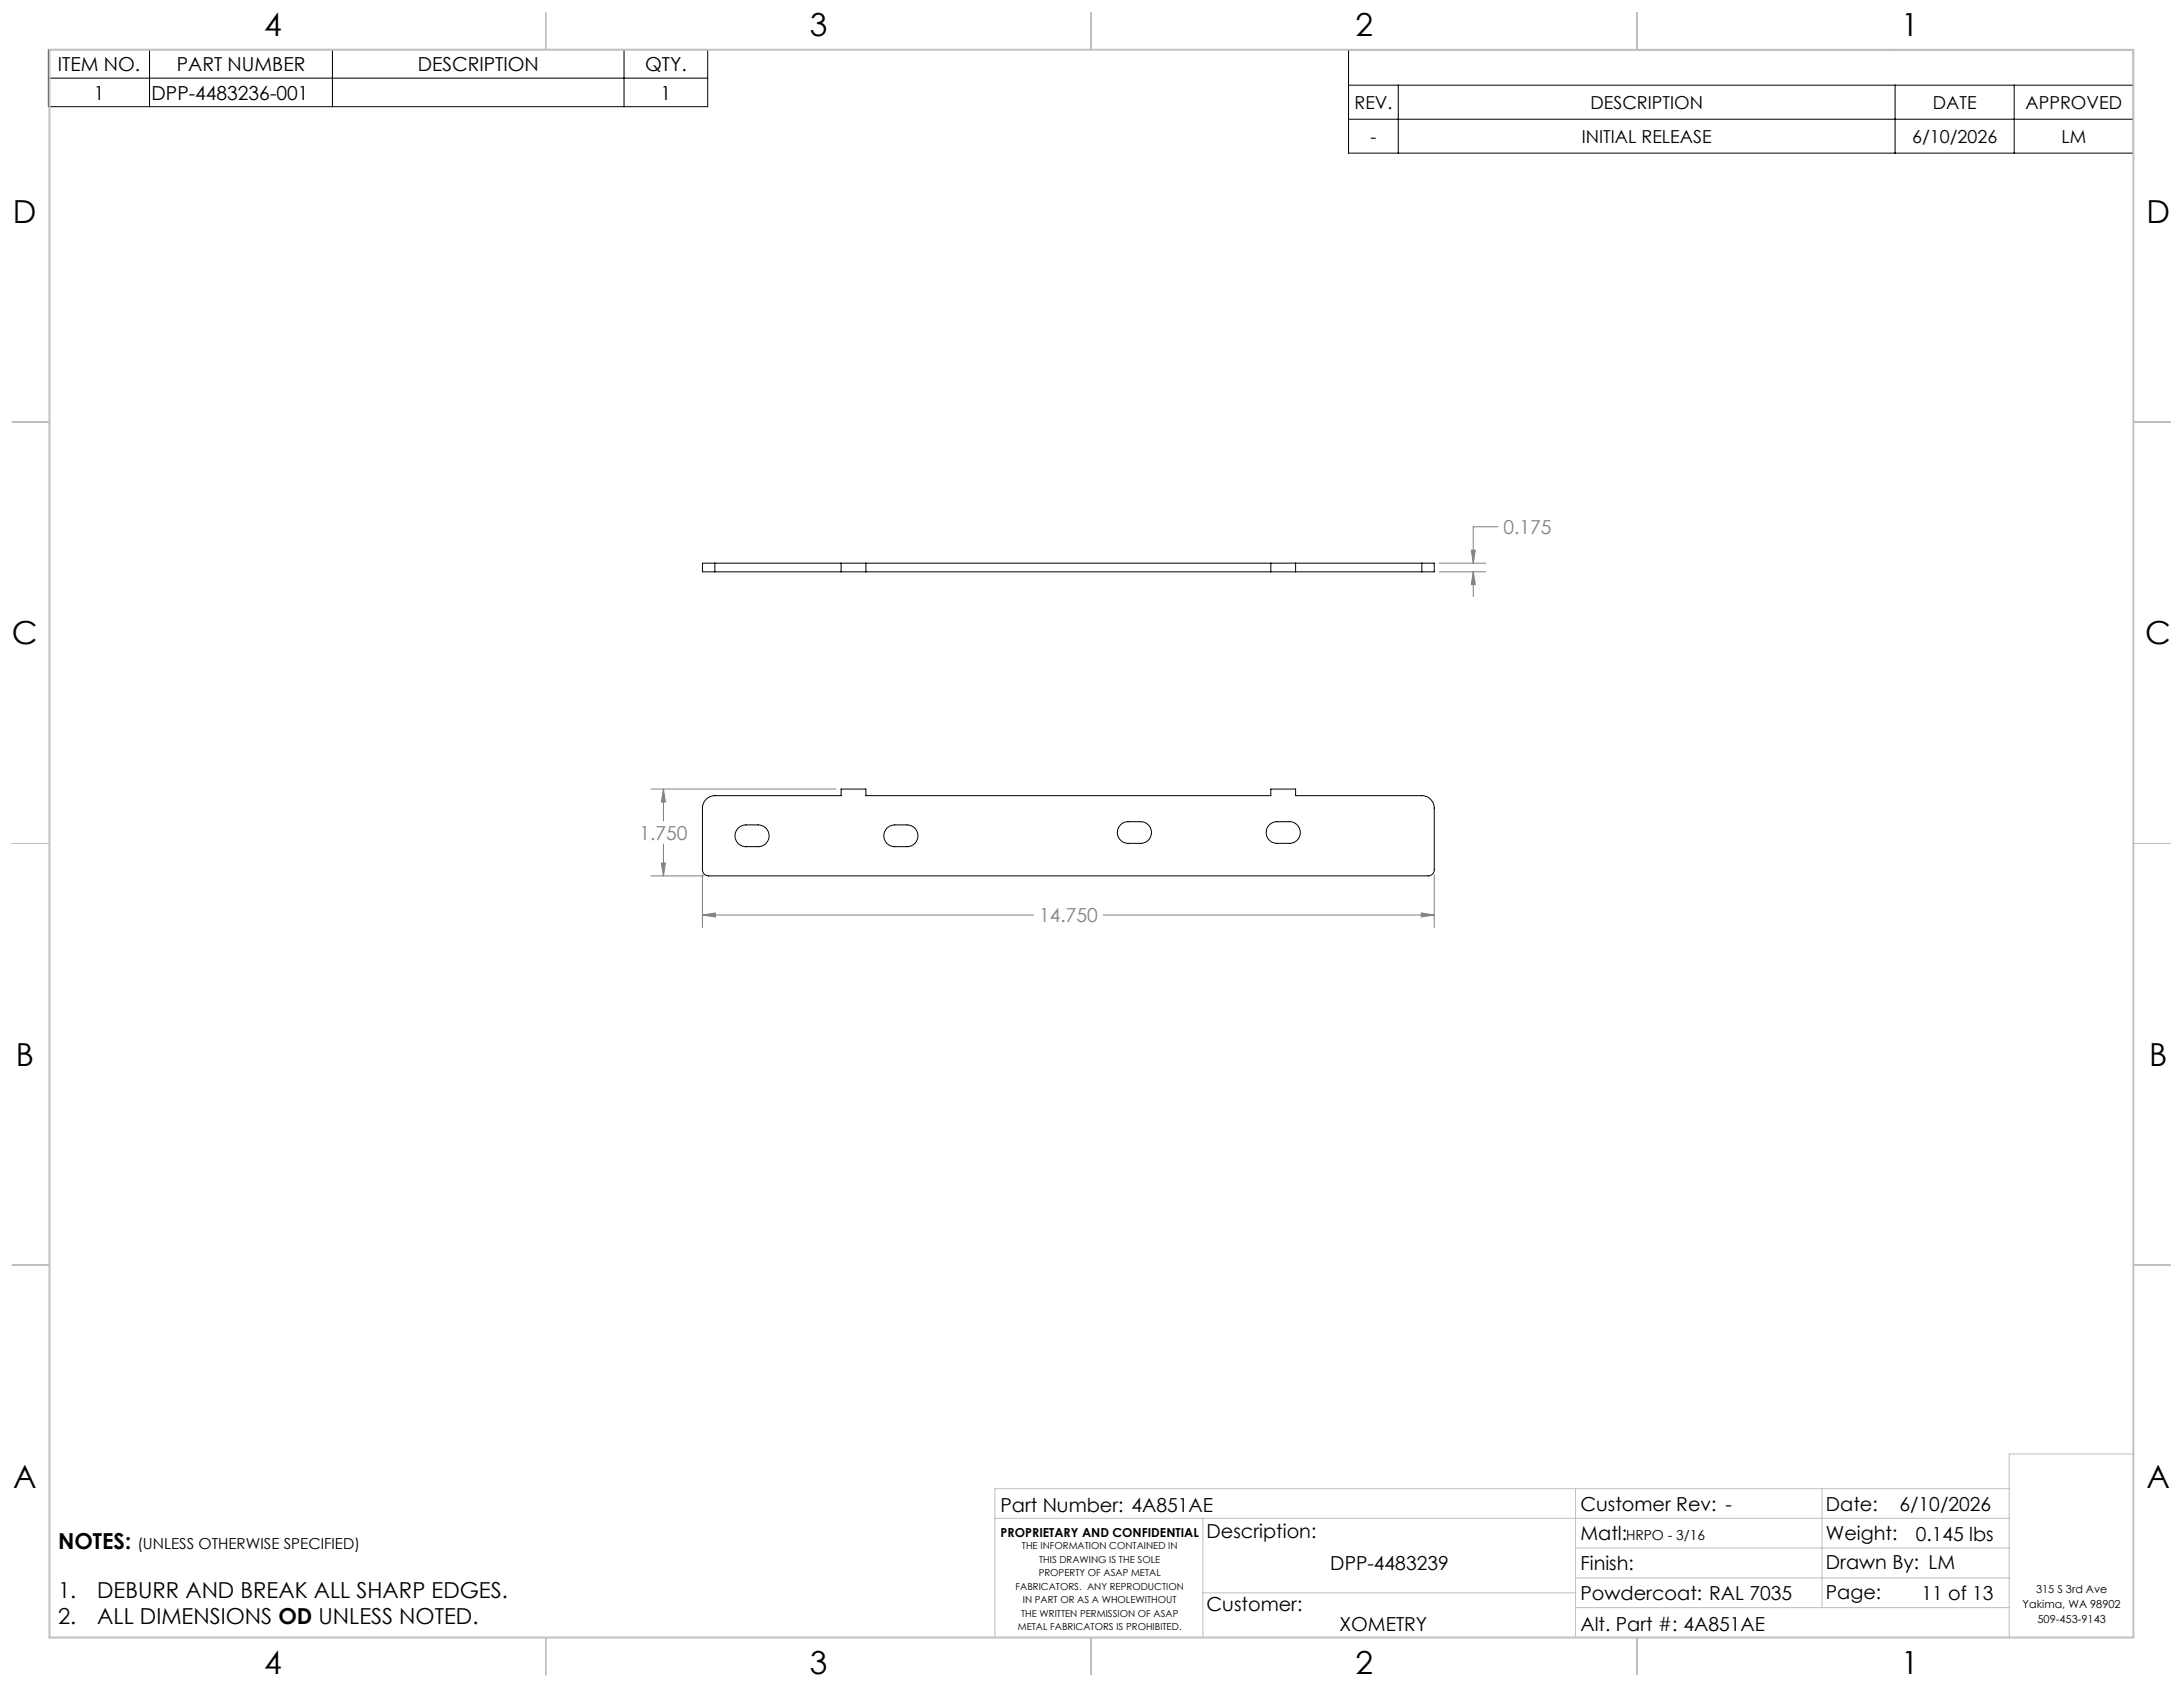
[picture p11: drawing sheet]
<svg xmlns="http://www.w3.org/2000/svg" width="559mm" height="432mm" viewBox="0 0 559 432" stroke-linecap="round" stroke-linejoin="round" font-family="sans-serif">
<defs><g id="words">
<g font-size="8.1">
<text x="67.6" y="9.3">4</text>
<text x="207.3" y="9.3">3</text>
<text x="347" y="9.3">2</text>
<text x="486.7" y="9.3">1</text>
<text x="3.3" y="57">D</text>
<text x="549.4" y="57">D</text>
<text x="3" y="164.9">C</text>
<text x="549.1" y="164.9">C</text>
<text x="4" y="272.9">B</text>
<text x="550.1" y="272.9">B</text>
<text x="3.3" y="380.8">A</text>
<text x="549.4" y="380.8">A</text>
<text x="67.6" y="428.4">4</text>
<text x="207.3" y="428.4">3</text>
<text x="347" y="428.4">2</text>
<text x="486.7" y="428.4">1</text>
</g>
<g font-size="5.6">
<text x="14.9" y="396.4">NOTES:</text>
<text x="14.9" y="409">1.</text>
<text x="24.9" y="409">DEBURR AND BREAK ALL SHARP EDGES.</text>
<text x="14.9" y="415.6">2.</text>
<text x="24.9" y="415.6">ALL DIMENSIONS OD UNLESS NOTED.</text>
</g>
<g font-size="4.9">
<text x="14.8" y="18.2">ITEM NO.</text>
<text x="45.2" y="18.2">PART NUMBER</text>
<text x="106.9" y="18.2">DESCRIPTION</text>
<text x="165.1" y="18.2">QTY.</text>
<text x="24" y="25.5">1</text>
<text x="38.8" y="25.5">DPP-4483236-001</text>
<text x="169.1" y="25.5">1</text>
<text x="256.1" y="386.9">Part Number: 4A851AE</text>
<text x="404.6" y="386.8">Customer Rev: -</text>
<text x="467.4" y="386.7">Date:</text>
<text x="486.2" y="386.7">6/10/2026</text>
<text x="308.9" y="393.8">Description:</text>
<text x="404.6" y="394.3">Matl:</text>
<text x="467.4" y="394">Weight:</text>
<text x="490.4" y="394.5">0.145 lbs</text>
<text x="340.5" y="401.9">DPP-4483239</text>
<text x="404.6" y="401.9">Finish:</text>
<text x="467.4" y="401.7">Drawn By: LM</text>
<text x="308.9" y="412.4">Customer:</text>
<text x="404.6" y="409.6">Powdercoat: RAL 7035</text>
<text x="467.4" y="409.4">Page:</text>
<text x="491.8" y="409.6">11 of 13</text>
<text x="342.9" y="417.4">XOMETRY</text>
<text x="404.6" y="417.4">Alt. Part #: 4A851AE</text>
</g>
<g font-size="4.9" fill="#808080">
<text x="384.9" y="136.7">0.175</text>
<text x="163.7" y="214.9">1.750</text>
<text x="266" y="236.1">14.750</text>
</g>
<g font-size="4.6">
<text x="346.7" y="27.9">REV.</text>
<text x="407.1" y="27.9">DESCRIPTION</text>
<text x="494.8" y="27.9">DATE</text>
<text x="518.5" y="27.9">APPROVED</text>
<text x="350.8" y="36.6">-</text>
<text x="404.9" y="36.6">INITIAL RELEASE</text>
<text x="489.5" y="36.6">6/10/2026</text>
<text x="527.7" y="36.6">LM</text>
</g>
<text font-size="3.9" x="35.2" y="396.4">(UNLESS OTHERWISE SPECIFIED)</text>
<text font-size="3.5" x="416.2" y="394.2">HRPO - 3/16</text>
<text font-size="3.2" x="256.1" y="393.4">PROPRIETARY AND CONFIDENTIAL</text>
<g font-size="2.8">
<text x="521.2" y="407.7">315 S 3rd Ave</text>
<text x="517.8" y="411.5">Yakima, WA 98902</text>
<text x="521.6" y="415.3">509-453-9143</text>
</g>
<g font-size="2.5">
<text x="261.6" y="396.5">THE INFORMATION CONTAINED IN</text>
<text x="266" y="399.9">THIS DRAWING IS THE SOLE</text>
<text x="260" y="406.9">FABRICATORS. ANY REPRODUCTION</text>
<text x="265.9" y="403.4">PROPERTY OF ASAP METAL</text>
<text x="261.4" y="413.8">THE WRITTEN PERMISSION OF ASAP</text>
<text x="261.8" y="410.4">IN PART OR AS A WHOLEWITHOUT</text>
<text x="260.5" y="417.3">METAL FABRICATORS IS PROHIBITED.</text>
</g>
</g></defs>
<g fill="none" stroke="#000" stroke-width=".26">
<path d="M12.4 12.7h168.8v14.6h-168.8zM38.3 12.7v14.6M85.1 12.7v14.6M159.7 12.7v14.6M345.2 12.7h200.9v26.5h-200.9zM12.4 20h168.8M345.2 21.8h200.9M345.2 30.5h200.9M357.9 21.8v17.4M485.1 21.8v17.4M515.6 21.8v17.4M183 144.1h-3.2v2.3h3.2"/>
<path d="M183 146.4h181M183 144.1h181M183 144.1v2.3M215.3 144.1v2.3M221.7 144.1v2.3M325.3 144.1v2.3M331.6 144.1v2.3M364 144.1h3.1v2.3h-3.1M364 144.1v2.3M180.8 204.5l.9-.6 1-.2h32.6v-1.7h6.4v1.7h103.6v-1.7h6.3v1.7h32.4a3.2 3.2 0 0 1 3.1 3.1v16l-.5 1-.9 .4h-184.5l-.9-.4-.5-1v-16.2l.4-1.3zM188.9 211.9l1.5-.7 3.7-.1a2.79 2.79 0 0 1 2.8 2.8 2.79 2.79 0 0 1-2.8 2.8h-3.2a2.81 2.81 0 0 1-2.5-1.7 2.81 2.81 0 0 1 .5-3.1zM227 211.9l1.5-.7 3.7-.1a2.79 2.79 0 0 1 2.8 2.8 2.79 2.79 0 0 1-2.8 2.8h-3.2a2.81 2.81 0 0 1-2.5-1.7 2.81 2.81 0 0 1 .5-3.1z"/>
<path d="M286.7 211.3l.7-.6 .7-.3 3.9-.1a2.77 2.77 0 0 1 2.7 2.8 2.77 2.77 0 0 1-2.7 2.8h-3.2a2.77 2.77 0 0 1-2.5-1.6 2.77 2.77 0 0 1 .4-3zM324.8 211.3l.7-.6 .7-.3 3.9-.1a2.77 2.77 0 0 1 2.7 2.8 2.77 2.77 0 0 1-2.7 2.8h-3.2a2.77 2.77 0 0 1-2.5-1.6 2.77 2.77 0 0 1 .4-3z"/>
</g>
<g fill="none" stroke="#808080" stroke-width=".26">
<path d="M383.5 134.8h-6.4v9.3M368.4 146.4h11.9M368.4 144.1h11.9M376.6 140.8h1l-.5 3.3zM377.1 146.4l.5 3.2h-1zM377.1 146.4v6.3M166.7 202h47.3M169.8 202l.5 3.3h-1zM169.8 202v8.1M169.8 216v8.2M166.7 224.2h13.4M169.3 220.9h1l-.5 3.3z"/>
<path d="M179.8 234.2l3.3-.5v1zM179.8 223.9v13.5M179.8 234.2h84.8M282.4 234.2h84.7M363.8 233.7l3.3 .5-3.3 .5zM367.1 223.9v13.5"/>
</g>
<g fill="none" stroke="#c0c0c0" stroke-width=".26">
<path d="M139.7 3.2v9.5M279.4 3.2v9.5M419.1 3.2v9.5M3.1 107.9h9.6M546.1 107.9h9.5M3.1 215.9h9.6M546.1 215.9h9.5M3.1 323.8h9.6M546.1 323.8h9.5M546.1 372.1h-31.8v47M254.7 388.6h259.6M307.9 388.6v30.5"/>
<path d="M403.3 381v38.1M403.3 396.2h111M466.4 381v30.5M514.3 381h-259.6v38.1M139.7 419.1v9.6M279.4 419.1v9.6M307.9 407.7h95.4M403.3 403.9h111M403.3 411.5h111M419.1 419.1v9.6"/>
</g>
<path d="M12.7 12.7h533.4v406.4h-533.4z" fill="none" stroke="#c0c0c0" stroke-width=".5"/>
<path d="M179.8 234.2l3.3-.5v1zM363.8 233.7l3.3 .5-3.3 .5zM169.8 202l.5 3.3h-1zM169.3 220.9h1l-.5 3.3zM377.1 146.4l.5 3.2h-1zM376.6 140.8h1l-.5 3.3z" fill="#808080"/>
<use href="#words"/>
</svg>
